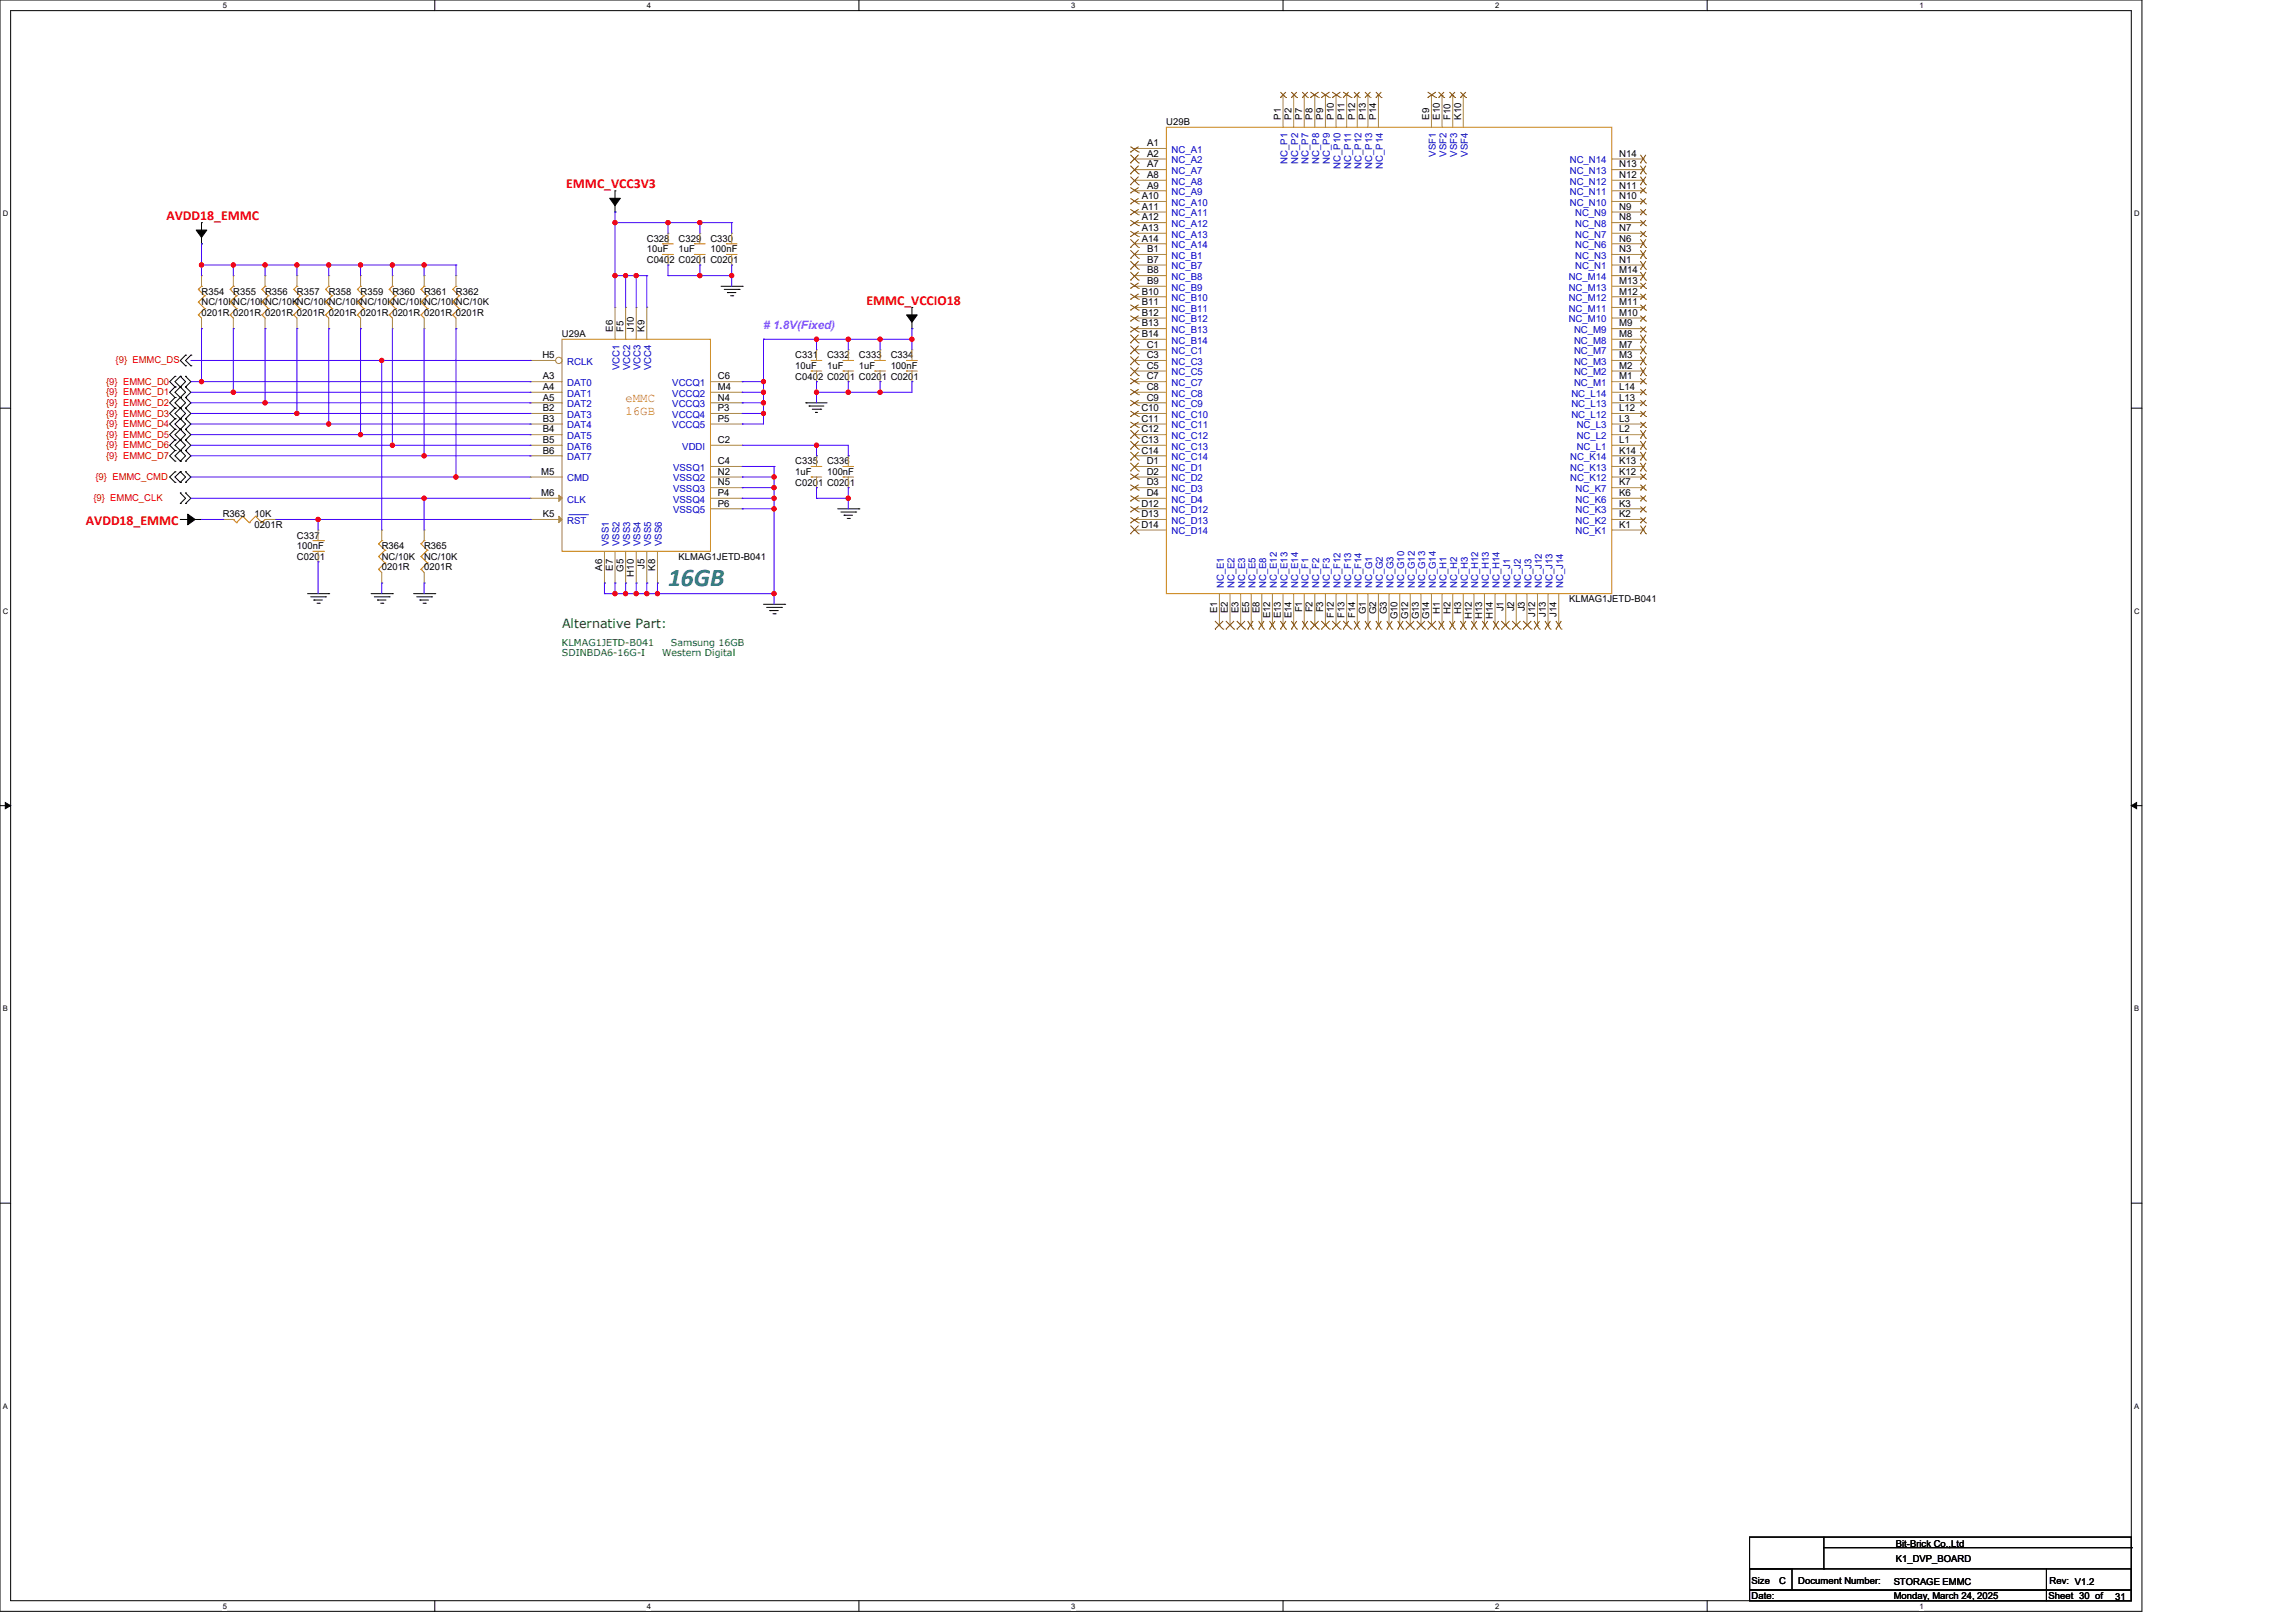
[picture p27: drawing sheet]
<svg xmlns="http://www.w3.org/2000/svg" width="297mm" height="210mm" viewBox="0 0 297 210" stroke-linecap="round" stroke-linejoin="round" font-family="sans-serif">
<defs><g id="words">
<text font-size="3.3" fill="#008080" x="86.4" y="75.8">16GB</text>
<g font-size="1.8" fill="#f00">
<text x="21.5" y="28.4">AVDD18_EMMC</text>
<text x="73.2" y="24.3">EMMC_VCC3V3</text>
<text x="112.1" y="39.4">EMMC_VCCIO18</text>
<text x="11.1" y="67.9">AVDD18_EMMC</text>
</g>
<g font-size="1.6" fill="#cc8006">
<text x="80.9" y="52.1">eMMC</text>
<text x="80.9" y="53.7">16GB</text>
</g>
<text font-size="1.6" fill="#008000" x="72.7" y="81.2">Alternative Part:</text>
<text font-size="1.5" fill="#f0f" x="98.8" y="42.5"># 1.8V(Fixed)</text>
<g font-size="1.2">
<text x="150.9" y="16.2">U29B</text>
<text x="165.7" y="15.5" transform="rotate(-90 165.7 15.5)">P1</text>
<text x="167.1" y="15.5" transform="rotate(-90 167.1 15.5)">P2</text>
<text x="168.4" y="15.5" transform="rotate(-90 168.4 15.5)">P7</text>
<text x="169.8" y="15.5" transform="rotate(-90 169.8 15.5)">P8</text>
<text x="171.2" y="15.5" transform="rotate(-90 171.2 15.5)">P9</text>
<text x="172.5" y="15.5" transform="rotate(-90 172.5 15.5)">P10</text>
<text x="173.9" y="15.5" transform="rotate(-90 173.9 15.5)">P11</text>
<text x="175.3" y="15.5" transform="rotate(-90 175.3 15.5)">P12</text>
<text x="176.7" y="15.5" transform="rotate(-90 176.7 15.5)">P13</text>
<text x="178" y="15.5" transform="rotate(-90 178 15.5)">P14</text>
<text x="184.9" y="15.5" transform="rotate(-90 184.9 15.5)">E9</text>
<text x="186.3" y="15.5" transform="rotate(-90 186.3 15.5)">E10</text>
<text x="187.6" y="15.5" transform="rotate(-90 187.6 15.5)">F10</text>
<text x="189" y="15.5" transform="rotate(-90 189 15.5)">K10</text>
<text x="148.4" y="18.9">A1</text>
<text x="148.4" y="20.3">A2</text>
<text x="148.4" y="23">A8</text>
<text x="148.4" y="21.7">A7</text>
<text x="209.4" y="20.3">N14</text>
<text x="209.4" y="21.7">N13</text>
<text x="209.4" y="23">N12</text>
<text x="147.7" y="25.8">A10</text>
<text x="147.7" y="27.1">A11</text>
<text x="147.7" y="28.5">A12</text>
<text x="147.7" y="29.9">A13</text>
<text x="148.4" y="24.4">A9</text>
<text x="209.4" y="24.4">N11</text>
<text x="209.4" y="25.8">N10</text>
<text x="209.4" y="27.1">N9</text>
<text x="209.4" y="28.5">N8</text>
<text x="209.4" y="29.9">N7</text>
<text x="83.7" y="31.3">C328</text>
<text x="83.7" y="32.7">10uF</text>
<text x="83.7" y="34">C0402 C0201 C0201</text>
<text x="87.8" y="31.3">C329</text>
<text x="87.8" y="32.7">1uF</text>
<text x="91.9" y="31.3">C330</text>
<text x="91.9" y="32.7">100nF</text>
<text x="147.7" y="31.3">A14</text>
<text x="148.4" y="32.6">B1</text>
<text x="148.4" y="34">B7</text>
<text x="148.4" y="35.4">B8</text>
<text x="209.4" y="31.3">N6</text>
<text x="209.4" y="32.6">N3</text>
<text x="209.4" y="34">N1</text>
<text x="209.4" y="35.4">M14</text>
<text x="26.1" y="38.1">R354</text>
<text x="26.1" y="39.5">NC/10KNC/10KNC/10KNC/10KNC/10KNC/10KNC/10KNC/10KNC/10K</text>
<text x="26.1" y="40.9">0201R 0201R 0201R 0201R 0201R 0201R 0201R 0201R 0201R</text>
<text x="30.2" y="38.1">R355</text>
<text x="34.3" y="38.1">R356</text>
<text x="38.4" y="38.1">R357</text>
<text x="42.5" y="38.1">R358</text>
<text x="46.6" y="38.1">R359</text>
<text x="50.8" y="38.1">R360</text>
<text x="54.9" y="38.1">R361</text>
<text x="59" y="38.1">R362</text>
<text x="147.7" y="38.1">B10</text>
<text x="147.7" y="39.5">B11</text>
<text x="147.7" y="40.9">B12</text>
<text x="148.4" y="36.8">B9</text>
<text x="209.4" y="36.8">M13</text>
<text x="209.4" y="38.1">M12</text>
<text x="209.4" y="39.5">M11</text>
<text x="209.4" y="40.9">M10</text>
<text x="70.2" y="46.4">H5</text>
<text x="72.7" y="43.6">U29A</text>
<text x="79.3" y="42.9" transform="rotate(-90 79.3 42.9)">E6</text>
<text x="80.6" y="42.9" transform="rotate(-90 80.6 42.9)">F5</text>
<text x="82" y="42.9" transform="rotate(-90 82 42.9)">J10</text>
<text x="83.4" y="42.9" transform="rotate(-90 83.4 42.9)">K9</text>
<text x="102.9" y="46.4">C331</text>
<text x="102.9" y="47.7">10uF</text>
<text x="107" y="46.4">C332</text>
<text x="107" y="47.7">1uF</text>
<text x="111.1" y="46.4">C333</text>
<text x="111.1" y="47.7">1uF</text>
<text x="115.2" y="46.4">C334</text>
<text x="115.2" y="47.7">100nF</text>
<text x="147.7" y="42.2">B13</text>
<text x="147.7" y="43.6">B14</text>
<text x="148.3" y="45">C1</text>
<text x="148.3" y="46.4">C3</text>
<text x="148.3" y="47.7">C5</text>
<text x="209.4" y="47.7">M2</text>
<text x="209.4" y="42.2">M9</text>
<text x="209.4" y="43.6">M8</text>
<text x="209.4" y="45">M7</text>
<text x="209.4" y="46.4">M3</text>
<text x="70.2" y="53.2">B2</text>
<text x="70.2" y="51.8">A5</text>
<text x="70.2" y="50.5">A4</text>
<text x="70.2" y="49.1">A3</text>
<text x="92.9" y="49.1">C6</text>
<text x="92.9" y="50.5">M4</text>
<text x="92.9" y="53.2">P3</text>
<text x="92.9" y="51.8">N4</text>
<text x="102.9" y="49.1">C0402 C0201 C0201 C0201</text>
<text x="147.6" y="53.2">C10</text>
<text x="148.3" y="49.1">C7</text>
<text x="148.3" y="50.5">C8</text>
<text x="148.3" y="51.8">C9</text>
<text x="209.4" y="53.2">L12</text>
<text x="209.4" y="51.8">L13</text>
<text x="209.4" y="50.5">L14</text>
<text x="209.4" y="49.1">M1</text>
<text x="70.2" y="58.7">B6</text>
<text x="70.2" y="57.3">B5</text>
<text x="70.2" y="56">B4</text>
<text x="70.2" y="54.6">B3</text>
<text x="92.9" y="57.3">C2</text>
<text x="92.9" y="54.6">P5</text>
<text x="147.6" y="54.6">C11</text>
<text x="147.6" y="56">C12</text>
<text x="147.6" y="57.3">C13</text>
<text x="147.6" y="58.7">C14</text>
<text x="209.4" y="58.7">K14</text>
<text x="209.4" y="57.3">L1</text>
<text x="209.4" y="56">L2</text>
<text x="209.4" y="54.6">L3</text>
<text x="70" y="64.2">M6</text>
<text x="70" y="61.4">M5</text>
<text x="92.9" y="61.4">N2</text>
<text x="92.9" y="62.8">N5</text>
<text x="92.9" y="64.2">P4</text>
<text x="92.9" y="65.6">P6</text>
<text x="92.9" y="60.1">C4</text>
<text x="102.9" y="60.1">C335</text>
<text x="102.9" y="61.5">1uF</text>
<text x="102.9" y="62.8">C0201 C0201</text>
<text x="107" y="60.1">C336</text>
<text x="107" y="61.5">100nF</text>
<text x="147.6" y="65.6">D12</text>
<text x="148.3" y="60.1">D1</text>
<text x="148.3" y="61.4">D2</text>
<text x="148.3" y="62.8">D3</text>
<text x="148.3" y="64.2">D4</text>
<text x="209.4" y="65.6">K3</text>
<text x="209.4" y="61.4">K12</text>
<text x="209.4" y="60.1">K13</text>
<text x="209.4" y="64.2">K6</text>
<text x="209.4" y="62.8">K7</text>
<text x="28.8" y="66.9">R363</text>
<text x="32.9" y="66.9">10K</text>
<text x="32.9" y="68.3">0201R</text>
<text x="38.4" y="69.7">C337</text>
<text x="38.4" y="71.1">100nF</text>
<text x="49.4" y="71.1">R364</text>
<text x="54.9" y="71.1">R365</text>
<text x="70.2" y="66.9">K5</text>
<text x="147.6" y="66.9">D13</text>
<text x="147.6" y="68.3">D14</text>
<text x="209.4" y="68.3">K1</text>
<text x="209.4" y="66.9">K2</text>
<text x="38.4" y="72.4">C0201</text>
<text x="49.4" y="72.4">NC/10K</text>
<text x="49.4" y="73.8">0201R</text>
<text x="54.9" y="72.4">NC/10K</text>
<text x="54.9" y="73.8">0201R</text>
<text x="77.9" y="73.8" transform="rotate(-90 77.9 73.8)">A6</text>
<text x="79.3" y="73.8" transform="rotate(-90 79.3 73.8)">E7</text>
<text x="80.6" y="74" transform="rotate(-90 80.6 74)">G5</text>
<text x="82" y="74.6" transform="rotate(-90 82 74.6)">H10</text>
<text x="83.4" y="73.6" transform="rotate(-90 83.4 73.6)">J5</text>
<text x="84.8" y="73.8" transform="rotate(-90 84.8 73.8)">K8</text>
<text x="87.8" y="72.4">KLMAG1JETD-B041</text>
<text x="203" y="77.9">KLMAG1JETD-B041</text>
<text x="157.4" y="79.3" transform="rotate(-90 157.4 79.3)">E1</text>
<text x="158.8" y="79.3" transform="rotate(-90 158.8 79.3)">E2</text>
<text x="160.2" y="79.3" transform="rotate(-90 160.2 79.3)">E3</text>
<text x="161.6" y="79.3" transform="rotate(-90 161.6 79.3)">E5</text>
<text x="162.9" y="79.3" transform="rotate(-90 162.9 79.3)">E8</text>
<text x="164.3" y="80" transform="rotate(-90 164.3 80)">E12</text>
<text x="165.7" y="80" transform="rotate(-90 165.7 80)">E13</text>
<text x="167.1" y="80" transform="rotate(-90 167.1 80)">E14</text>
<text x="168.4" y="79.2" transform="rotate(-90 168.4 79.2)">F1</text>
<text x="169.8" y="79.2" transform="rotate(-90 169.8 79.2)">F2</text>
<text x="171.2" y="79.2" transform="rotate(-90 171.2 79.2)">F3</text>
<text x="172.5" y="79.9" transform="rotate(-90 172.5 79.9)">F12</text>
<text x="173.9" y="79.9" transform="rotate(-90 173.9 79.9)">F13</text>
<text x="175.3" y="79.9" transform="rotate(-90 175.3 79.9)">F14</text>
<text x="176.7" y="79.5" transform="rotate(-90 176.7 79.5)">G1</text>
<text x="178" y="79.5" transform="rotate(-90 178 79.5)">G2</text>
<text x="179.4" y="79.5" transform="rotate(-90 179.4 79.5)">G3</text>
<text x="180.8" y="80.2" transform="rotate(-90 180.8 80.2)">G10</text>
<text x="182.1" y="80.2" transform="rotate(-90 182.1 80.2)">G12</text>
<text x="183.5" y="80.2" transform="rotate(-90 183.5 80.2)">G13</text>
<text x="184.9" y="80.2" transform="rotate(-90 184.9 80.2)">G14</text>
<text x="186.3" y="79.4" transform="rotate(-90 186.3 79.4)">H1</text>
<text x="187.6" y="79.4" transform="rotate(-90 187.6 79.4)">H2</text>
<text x="189" y="79.4" transform="rotate(-90 189 79.4)">H3</text>
<text x="190.4" y="80.1" transform="rotate(-90 190.4 80.1)">H12</text>
<text x="191.7" y="80.1" transform="rotate(-90 191.7 80.1)">H13</text>
<text x="193.1" y="80.1" transform="rotate(-90 193.1 80.1)">H14</text>
<text x="194.5" y="79.1" transform="rotate(-90 194.5 79.1)">J1</text>
<text x="195.9" y="79.1" transform="rotate(-90 195.9 79.1)">J2</text>
<text x="197.2" y="79.1" transform="rotate(-90 197.2 79.1)">J3</text>
<text x="198.6" y="79.8" transform="rotate(-90 198.6 79.8)">J12</text>
<text x="200" y="79.8" transform="rotate(-90 200 79.8)">J13</text>
<text x="201.3" y="79.8" transform="rotate(-90 201.3 79.8)">J14</text>
<text x="245.2" y="200.1">Bit-Brick Co.,Ltd</text>
<text x="245.2" y="202">K1_DVP_BOARD</text>
<text x="226.6" y="204.9">Size</text>
<text x="226.6" y="206.8">Date:</text>
<text x="230.1" y="204.9">C</text>
<text x="232.6" y="204.9">Document Number:</text>
<text x="245" y="206.8">Monday, March 24, 2025</text>
<text x="245" y="205.1">STORAGE EMMC</text>
<text x="265" y="206.8">Sheet 30 of</text>
<text x="265.1" y="204.9">Rev: V1.2</text>
<text x="273.6" y="207">31</text>
</g>
<g font-size="1.2" fill="#00c">
<text x="151.6" y="19.8">NC_A1</text>
<text x="151.6" y="21.1">NC_A2</text>
<text x="151.6" y="23.9">NC_A8</text>
<text x="151.6" y="22.5">NC_A7</text>
<text x="166.5" y="21.2" transform="rotate(-90 166.5 21.2)">NC_P1</text>
<text x="167.9" y="21.2" transform="rotate(-90 167.9 21.2)">NC_P2</text>
<text x="169.3" y="21.2" transform="rotate(-90 169.3 21.2)">NC_P7</text>
<text x="170.7" y="21.2" transform="rotate(-90 170.7 21.2)">NC_P8</text>
<text x="172" y="21.2" transform="rotate(-90 172 21.2)">NC_P9</text>
<text x="173.4" y="21.9" transform="rotate(-90 173.4 21.9)">NC_P10</text>
<text x="174.8" y="21.9" transform="rotate(-90 174.8 21.9)">NC_P11</text>
<text x="176.1" y="21.9" transform="rotate(-90 176.1 21.9)">NC_P12</text>
<text x="177.5" y="21.9" transform="rotate(-90 177.5 21.9)">NC_P13</text>
<text x="178.9" y="21.9" transform="rotate(-90 178.9 21.9)">NC_P14</text>
<text x="185.7" y="20.3" transform="rotate(-90 185.7 20.3)">VSF1</text>
<text x="187.1" y="20.3" transform="rotate(-90 187.1 20.3)">VSF2</text>
<text x="188.5" y="20.3" transform="rotate(-90 188.5 20.3)">VSF3</text>
<text x="189.9" y="20.3" transform="rotate(-90 189.9 20.3)">VSF4</text>
<text x="203.1" y="21.1">NC_N14</text>
<text x="203.1" y="22.5">NC_N13</text>
<text x="203.1" y="23.9">NC_N12</text>
<text x="151.6" y="25.3">NC_A9</text>
<text x="151.6" y="26.6">NC_A10</text>
<text x="151.6" y="28">NC_A11</text>
<text x="151.6" y="29.4">NC_A12</text>
<text x="203.1" y="25.3">NC_N11</text>
<text x="203.1" y="26.6">NC_N10</text>
<text x="203.8" y="28">NC_N9</text>
<text x="203.8" y="29.4">NC_N8</text>
<text x="151.6" y="30.7">NC_A13</text>
<text x="151.6" y="32.1">NC_A14</text>
<text x="151.6" y="33.5">NC_B1</text>
<text x="151.6" y="34.9">NC_B7</text>
<text x="203.8" y="30.7">NC_N7</text>
<text x="203.8" y="32.1">NC_N6</text>
<text x="203.8" y="33.5">NC_N3</text>
<text x="203.8" y="34.9">NC_N1</text>
<text x="151.6" y="36.2">NC_B8</text>
<text x="151.6" y="37.6">NC_B9</text>
<text x="151.6" y="39">NC_B10</text>
<text x="151.6" y="40.3">NC_B11</text>
<text x="151.6" y="41.7">NC_B12</text>
<text x="202.9" y="36.2">NC_M14</text>
<text x="202.9" y="37.6">NC_M13</text>
<text x="202.9" y="39">NC_M12</text>
<text x="202.9" y="40.3">NC_M11</text>
<text x="202.9" y="41.7">NC_M10</text>
<text x="73.4" y="47.2">RCLK</text>
<text x="80.1" y="47.9" transform="rotate(-90 80.1 47.9)">VCC1</text>
<text x="81.5" y="47.9" transform="rotate(-90 81.5 47.9)">VCC2</text>
<text x="82.9" y="47.9" transform="rotate(-90 82.9 47.9)">VCC3</text>
<text x="84.2" y="47.9" transform="rotate(-90 84.2 47.9)">VCC4</text>
<text x="151.6" y="43.1">NC_B13</text>
<text x="151.6" y="44.5">NC_B14</text>
<text x="151.6" y="45.8">NC_C1</text>
<text x="151.6" y="47.2">NC_C3</text>
<text x="203.6" y="43.1">NC_M9</text>
<text x="203.6" y="44.5">NC_M8</text>
<text x="203.6" y="45.8">NC_M7</text>
<text x="203.6" y="47.2">NC_M3</text>
<text x="73.4" y="52.7">DAT2</text>
<text x="73.4" y="51.3">DAT1</text>
<text x="73.4" y="49.9">DAT0</text>
<text x="87" y="49.9">VCCQ1</text>
<text x="87" y="51.3">VCCQ2</text>
<text x="87" y="52.7">VCCQ3</text>
<text x="151.6" y="49.9">NC_C7</text>
<text x="151.6" y="51.3">NC_C8</text>
<text x="151.6" y="52.7">NC_C9</text>
<text x="151.6" y="48.6">NC_C5</text>
<text x="203.3" y="52.7">NC_L13</text>
<text x="203.3" y="51.3">NC_L14</text>
<text x="203.6" y="49.9">NC_M1</text>
<text x="203.6" y="48.6">NC_M2</text>
<text x="73.4" y="59.5">DAT7</text>
<text x="73.4" y="58.2">DAT6</text>
<text x="73.4" y="56.8">DAT5</text>
<text x="73.4" y="55.4">DAT4</text>
<text x="73.4" y="54.1">DAT3</text>
<text x="87" y="55.4">VCCQ5</text>
<text x="87" y="54.1">VCCQ4</text>
<text x="88.3" y="58.2">VDDI</text>
<text x="151.6" y="54.1">NC_C10</text>
<text x="151.6" y="55.4">NC_C11</text>
<text x="151.6" y="56.8">NC_C12</text>
<text x="151.6" y="58.2">NC_C13</text>
<text x="151.6" y="59.5">NC_C14</text>
<text x="203.1" y="59.5">NC_K14</text>
<text x="203.3" y="54.1">NC_L12</text>
<text x="204" y="58.2">NC_L1</text>
<text x="204" y="56.8">NC_L2</text>
<text x="204" y="55.4">NC_L3</text>
<text x="73.4" y="65">CLK</text>
<text x="73.4" y="62.3">CMD</text>
<text x="87.1" y="62.3">VSSQ2</text>
<text x="87.1" y="63.7">VSSQ3</text>
<text x="87.1" y="65">VSSQ4</text>
<text x="87.1" y="60.9">VSSQ1</text>
<text x="151.6" y="60.9">NC_D1</text>
<text x="151.6" y="62.3">NC_D2</text>
<text x="151.6" y="63.7">NC_D3</text>
<text x="151.6" y="65">NC_D4</text>
<text x="203.1" y="62.3">NC_K12</text>
<text x="203.1" y="60.9">NC_K13</text>
<text x="203.8" y="65">NC_K6</text>
<text x="203.8" y="63.7">NC_K7</text>
<text x="73.4" y="67.8">RST</text>
<text x="78.8" y="70.6" transform="rotate(-90 78.8 70.6)">VSS1</text>
<text x="80.1" y="70.6" transform="rotate(-90 80.1 70.6)">VSS2</text>
<text x="81.5" y="70.6" transform="rotate(-90 81.5 70.6)">VSS3</text>
<text x="82.9" y="70.6" transform="rotate(-90 82.9 70.6)">VSS4</text>
<text x="84.2" y="70.6" transform="rotate(-90 84.2 70.6)">VSS5</text>
<text x="85.6" y="70.6" transform="rotate(-90 85.6 70.6)">VSS6</text>
<text x="87.1" y="66.4">VSSQ5</text>
<text x="151.6" y="66.4">NC_D12</text>
<text x="151.6" y="67.8">NC_D13</text>
<text x="151.6" y="69.1">NC_D14</text>
<text x="203.8" y="69.1">NC_K1</text>
<text x="203.8" y="67.8">NC_K2</text>
<text x="203.8" y="66.4">NC_K3</text>
<text x="158.3" y="76.1" transform="rotate(-90 158.3 76.1)">NC_E1</text>
<text x="159.7" y="76.1" transform="rotate(-90 159.7 76.1)">NC_E2</text>
<text x="161.1" y="76.1" transform="rotate(-90 161.1 76.1)">NC_E3</text>
<text x="162.4" y="76.1" transform="rotate(-90 162.4 76.1)">NC_E5</text>
<text x="163.8" y="76.1" transform="rotate(-90 163.8 76.1)">NC_E8</text>
<text x="165.2" y="76.1" transform="rotate(-90 165.2 76.1)">NC_E12</text>
<text x="166.5" y="76.1" transform="rotate(-90 166.5 76.1)">NC_E13</text>
<text x="167.9" y="76.1" transform="rotate(-90 167.9 76.1)">NC_E14</text>
<text x="169.3" y="76.1" transform="rotate(-90 169.3 76.1)">NC_F1</text>
<text x="170.7" y="76.1" transform="rotate(-90 170.7 76.1)">NC_F2</text>
<text x="172" y="76.1" transform="rotate(-90 172 76.1)">NC_F3</text>
<text x="173.4" y="76.1" transform="rotate(-90 173.4 76.1)">NC_F12</text>
<text x="174.8" y="76.1" transform="rotate(-90 174.8 76.1)">NC_F13</text>
<text x="176.1" y="76.1" transform="rotate(-90 176.1 76.1)">NC_F14</text>
<text x="177.5" y="76.1" transform="rotate(-90 177.5 76.1)">NC_G1</text>
<text x="178.9" y="76.1" transform="rotate(-90 178.9 76.1)">NC_G2</text>
<text x="180.3" y="76.1" transform="rotate(-90 180.3 76.1)">NC_G3</text>
<text x="181.6" y="76.1" transform="rotate(-90 181.6 76.1)">NC_G10</text>
<text x="183" y="76.1" transform="rotate(-90 183 76.1)">NC_G12</text>
<text x="184.4" y="76.1" transform="rotate(-90 184.4 76.1)">NC_G13</text>
<text x="185.7" y="76.1" transform="rotate(-90 185.7 76.1)">NC_G14</text>
<text x="187.1" y="76.1" transform="rotate(-90 187.1 76.1)">NC_H1</text>
<text x="188.5" y="76.1" transform="rotate(-90 188.5 76.1)">NC_H2</text>
<text x="189.9" y="76.1" transform="rotate(-90 189.9 76.1)">NC_H3</text>
<text x="191.2" y="76.1" transform="rotate(-90 191.2 76.1)">NC_H12</text>
<text x="192.6" y="76.1" transform="rotate(-90 192.6 76.1)">NC_H13</text>
<text x="194" y="76.1" transform="rotate(-90 194 76.1)">NC_H14</text>
<text x="195.3" y="76.1" transform="rotate(-90 195.3 76.1)">NC_J1</text>
<text x="196.7" y="76.1" transform="rotate(-90 196.7 76.1)">NC_J2</text>
<text x="198.1" y="76.1" transform="rotate(-90 198.1 76.1)">NC_J3</text>
<text x="199.5" y="76.1" transform="rotate(-90 199.5 76.1)">NC_J12</text>
<text x="200.8" y="76.1" transform="rotate(-90 200.8 76.1)">NC_J13</text>
<text x="202.2" y="76.1" transform="rotate(-90 202.2 76.1)">NC_J14</text>
</g>
<g font-size="1.2" fill="#f00">
<text x="15" y="46.9">{9} EMMC_DS</text>
<text x="13.7" y="49.8">{9} EMMC_D0</text>
<text x="13.7" y="51.2">{9} EMMC_D1</text>
<text x="13.7" y="52.5">{9} EMMC_D2</text>
<text x="13.7" y="53.9">{9} EMMC_D3</text>
<text x="13.7" y="55.3">{9} EMMC_D4</text>
<text x="13.7" y="56.7">{9} EMMC_D5</text>
<text x="13.7" y="58">{9} EMMC_D6</text>
<text x="13.7" y="59.4">{9} EMMC_D7</text>
<text x="12.1" y="64.9">{9} EMMC_CLK</text>
<text x="12.3" y="62.1">{9} EMMC_CMD</text>
</g>
<g font-size="1.2" fill="#008000">
<text x="72.7" y="83.5">KLMAG1JETD-B041</text>
<text x="86.8" y="83.5">Samsung 16GB</text>
<text x="72.7" y="84.9">SDINBDA6-16G-I</text>
<text x="85.6" y="84.9">Western Digital</text>
</g>
<g font-size="1">
<text x="28.8" y="1">5</text>
<text x="83.7" y="1">4</text>
<text x="138.6" y="1">3</text>
<text x="193.4" y="1">2</text>
<text x="248.3" y="1">1</text>
<text x=".3" y="28">D</text>
<text x="276.1" y="28">D</text>
<text x=".3" y="79.4">C</text>
<text x="276.1" y="79.4">C</text>
<text x=".3" y="130.8">B</text>
<text x="276.1" y="130.8">B</text>
<text x=".3" y="182.3">A</text>
<text x="276.1" y="182.3">A</text>
<text x="28.8" y="208.1">5</text>
<text x="83.7" y="208.1">4</text>
<text x="138.6" y="208.1">3</text>
<text x="193.4" y="208.1">2</text>
<text x="248.3" y="208.1">1</text>
</g>
</g></defs>
<path d="M0 0h277.1v208.5h-277.1zM1.4 1.4h274.3v205.7h-274.3z" fill="none" stroke="#000" stroke-width=".13"/>
<g fill="#fff">
<path d="M28.8 .1h.6v1.1h-.6z"/>
<path d="M28.8 207.3h.6v1.1h-.6z"/>
</g>
<path d="M56.2 0v1.4M56.2 207.1v1.4" fill="none" stroke="#000" stroke-width=".13"/>
<g fill="#fff">
<path d="M83.7 .1h.5v1.1h-.5z"/>
<path d="M83.7 207.3h.5v1.1h-.5z"/>
</g>
<path d="M111.1 0v1.4M111.1 207.1v1.4" fill="none" stroke="#000" stroke-width=".13"/>
<g fill="#fff">
<path d="M138.5 .1h.6v1.1h-.6z"/>
<path d="M138.5 207.3h.6v1.1h-.6z"/>
</g>
<path d="M166 0v1.4M166 207.1v1.4" fill="none" stroke="#000" stroke-width=".13"/>
<g fill="#fff">
<path d="M193.4 .1h.6v1.1h-.6z"/>
<path d="M193.4 207.3h.6v1.1h-.6z"/>
</g>
<path d="M220.8 0v1.4M220.8 207.1v1.4" fill="none" stroke="#000" stroke-width=".13"/>
<g fill="#fff">
<path d="M248.3 .1h.5v1.1h-.5z"/>
<path d="M248.3 207.3h.5v1.1h-.5z"/>
<path d="M.3 27.1h.8v1.1h-.8z"/>
<path d="M276 27.1h.8v1.1h-.8z"/>
<path d="M.3 78.5h.8v1.1h-.8z"/>
<path d="M276 78.5h.8v1.1h-.8z"/>
</g>
<path d="M0 52.8h1.4M275.7 52.8h1.4" fill="none" stroke="#000" stroke-width=".13"/>
<g fill="#fff">
<path d="M.3 130h.7v1.1h-.7z"/>
<path d="M276 130h.7v1.1h-.7z"/>
</g>
<path d="M0 104.2h1.4M275.7 104.2h1.4" fill="none" stroke="#000" stroke-width=".13"/>
<path d="M.7 103.8l.7 .4-.7 .4zM275.7 104.2l.7-.4v.8z" fill="#000" stroke="#000" stroke-width=".13"/>
<g fill="#fff">
<path d="M.3 181.4h.7v1.1h-.7z"/>
<path d="M276 181.4h.7v1.1h-.7z"/>
</g>
<g fill="none" stroke="#000" stroke-width=".13">
<path d="M26.1 31.5h.1M26.1 28.8h.1M26.1 28.8v1.5M26.1 30.6v.9M79.6 27.4h.1M79.6 24.7h.1M79.6 24.7v1.5M79.6 26.5v.9M93.3 37h2.7M93.7 37.4h1.9M94.1 37.9h.1M94.1 37.9h1.1"/>
<path d="M94.5 38.3h.3M94.8 38.3h.1M95.6 37.4h.1M96 37h.1M118 39.8h.1M118 39.8v1.5M22.6 48.7h.1M22.6 50.1h.1M22.6 51.4h.1M22.6 52.8h.1M22.6 54.2h.1M22.6 55.6h.1"/>
<path d="M22.6 56.9h.1M22.6 58.3h.1M22.6 59.7h.1M22.6 48.7l-.7 .7 .7 .7M22.6 51.4l-.7 .7 .7 .7M22.6 50.1l-.7 .7 .7 .6M22.6 52.8l-.7 .7 .7 .7M22.6 55.6l-.7 .6 .7 .7M22.6 54.2l-.7 .7 .7 .7M22.6 58.3l-.7 .7 .7 .7M22.6 56.9l-.7 .7 .7 .7M23.3 48.7h.1"/>
<path d="M23.3 50.1h.1M23.3 51.4h.1M23.3 52.8h.1M23.3 54.2h.1M23.3 55.6h.1M23.3 56.9h.1M23.3 58.3h.1M23.3 59.7h.1M23.3 48.7l-.7 .7 .7 .7M23.3 48.7l.7 .7-.7 .7M23.3 50.1l-.7 .7 .7 .6M23.3 50.1l.7 .7-1.4 1.3 .7 .7"/>
<path d="M23.3 51.4l.7 .7-.7 .7M23.3 52.8l-.7 .7 1.4 1.4-.7 .7M23.3 52.8l.7 .7-.7 .7M23.3 54.2l-.7 .7 .7 .7M23.3 55.6l-.7 .6 .7 .7M23.3 55.6l.7 .6-.7 .7M23.3 56.9l-.7 .7 .7 .7M23.3 56.9l.7 .7-1.4 1.4 .7 .7M23.3 58.3l.7 .7-.7 .7M24 46h.1M24 47.3h.1M24 48.7h.1"/>
<path d="M24 50.1h.1M24 51.4h.1M24 52.8h.1M24 54.2h.1M24 55.6h.1M24 56.9h.1M24 58.3h.1M24 59.7h.1M24 46l-.7 .6 .7 .7M24 51.4l.7 .7-.7 .7M24 48.7l.7 .7-.7 .7M24 50.1l.7 .7-.7 .6"/>
<path d="M24 55.6l.7 .6-.7 .7M24 52.8l.7 .7-.7 .7M24 56.9l.7 .7-.7 .7M24 54.2l.7 .7-.7 .7M24 58.3l.7 .7-.7 .7M24.7 46h.1M24.7 47.3h.1M24.7 46l-.7 .6 .7 .7M104.2 52.1h.1M104.2 52.1h2.8M104.7 52.5h.1M104.7 52.5h1.9"/>
<path d="M105.1 52.9h1.1M105.5 53.4h.1M105.5 53.4h.3M106.2 52.9h.1M118 42.5h.1M118 41.6v.9M22.6 61h.1M22.6 62.4h.1M22.6 61l-.7 .7 .7 .7M23.3 67.2h.1M23.3 61h.1M23.3 62.4h.1"/>
<path d="M23.3 65.2h.1M23.3 63.8h.1M23.3 67.2h1.5M23.3 61l-.7 .7 .7 .7M23.3 61l.7 .7-.7 .7M23.3 63.8l.7 .7-.7 .7M24 61h.1M24 62.4h.1M24 63.8h.1M24 65.2h.1M24 61l.7 .7-.7 .7M24 63.8l.7 .7-.7 .7"/>
<path d="M25.1 67.2h1M26.1 67.2h.1M39.8 76.8h2.7M40.2 77.2h1.9M40.6 77.6h.1M40.6 77.6h1.1M41 78.1h.3M41.3 78.1h.1M42.1 77.2h.1M42.5 76.8h.1M48 76.8h2.8M48.4 77.2h1.9"/>
<path d="M48.8 77.6h.1M48.8 77.6h1.1M49.2 78.1h.3M49.5 78.1h.1M50.3 77.2h.1M50.8 76.8h.1M53.5 76.8h2.7M53.9 77.2h1.9M54.3 77.6h.1M54.3 77.6h1.1M54.7 78.1h.3M55 78.1h.1"/>
<path d="M55.8 77.2h.1M56.2 76.8h.1M98.8 78.2h2.7M99.2 78.6h1.9M99.6 79h.1M99.6 79h1.1M100 79.4h.3M100.3 79.4h.1M101.1 78.6h.1M101.5 78.2h.1M108.4 65.8h2.7M108.8 66.3h1.9"/>
<path d="M109.2 66.7h.1M109.2 66.7h1.1M109.6 67.1h.3M109.9 67.1h.1M110.7 66.3h.1M111.1 65.8h.1M0 155.7h1.4M275.7 155.7h1.4M226.3 198.9h49.4v8.2h-49.4zM235.9 198.9v4.1M226.3 203h5.5v2.7h-5.5zM226.3 203h38.4v2.7h-38.4z"/>
<path d="M226.3 205.7h38.4v1.4h-38.4zM235.9 203h.1M235.9 200.3h39.8M264.7 203h11v2.7h-11zM264.7 205.7h11v1.4h-11zM275.7 200.3h.1"/>
</g>
<g fill="#000" stroke="#000" stroke-width=".13">
<path d="M25.4 29.8h1.4l-.7 .9z" fill-rule="evenodd"/>
<path d="M78.9 25.7h1.3l-.6 .9z" fill-rule="evenodd"/>
<path d="M117.3 40.7h1.3l-.6 1z" fill-rule="evenodd"/>
<path d="M24.3 66.5l.9 .7-.9 .7z" fill-rule="evenodd"/>
</g>
<g fill="none" stroke="#cc8006" stroke-width=".13">
<path d="M38 39.1h.1M38 37.4h.1M38 39.1l.8 .8M38 37.4l.8 .9M38.4 37h.1M38.4 37l-.4 .4M38.8 39.9h.1M38.8 38.3h.1M38.8 39.9l-.8 .8M38.8 38.3l-.8 .8M42.1 39.1h.1M42.1 37.4h.1"/>
<path d="M42.1 39.1l.8 .8M42.1 37.4l.8 .9M42.5 37h.1M42.5 37l-.4 .4M42.9 39.9h.1M42.9 38.3h.1M42.9 39.9l-.8 .8M42.9 38.3l-.8 .8M46.2 39.1h.1M46.2 37.4h.1M46.2 39.1l.9 .8M46.2 37.4l.9 .9"/>
<path d="M46.6 37h.1M46.6 37l-.4 .4M47.1 39.9h.1M47.1 38.3h.1M47.1 39.9l-.9 .8M47.1 38.3l-.9 .8M94 32.9h.1M94 31.5h.1M94 32.9h1.3M94 31.5h1.3M38 40.7h.1M38 40.7l.4 .4"/>
<path d="M42.1 40.7h.1M42.1 40.7l.4 .4M46.2 40.7h.1M46.2 40.7l.4 .4M72.7 43.9h19.2v27.4h-19.2zM30.2 67.2h.1M30.2 67.2l.4 .4M30.6 67.6h.1M31.4 66.8h.1M31.4 66.8l.8 .8M31.4 66.8l-.8 .8M32.2 67.6h.1"/>
<path d="M33.1 66.8h.1M33.1 66.8l.8 .8M33.1 66.8l-.9 .8M33.9 67.6h.1M34.3 67.2l-.4 .4M40.5 70h1.3M40.5 71.3h1.3M41.8 70h.1M41.8 71.3h.1"/>
</g>
<g fill="none" stroke="#a84" stroke-width=".13">
<path d="M38.4 35.7h.1M38.4 35.7v1.3M42.5 35.7h.1M42.5 35.7v1.3M46.6 35.7h.1M46.6 35.7v1.3M79.6 39.8h.1M79.6 39.8v4.1M80.9 39.8h.1M80.9 39.8v4.1M82.3 39.8h.1M82.3 39.8v4.1"/>
<path d="M83.7 39.8h.1M83.7 39.8v4.1M94.6 34.3h.1M94.6 30.2h.1M94.6 30.2v1.3M94.6 32.9v1.4M38.4 42.5h.1M38.4 41.1v1.4M42.5 42.5h.1M42.5 41.1v1.4M46.6 42.5h.1M46.6 41.1v1.4"/>
<path d="M68.6 59h.1M68.6 57.6h.1M68.6 56.2h.1M68.6 54.9h.1M68.6 53.5h.1M68.6 52.1h.1M68.6 50.8h.1M68.6 49.4h.1M68.6 57.6h4.1M68.6 49.4h4.1M68.6 54.9h4.1M68.6 50.8h4.1"/>
<path d="M68.6 53.5h4.1M68.6 52.1h4.1M68.6 59h4.1M68.6 56.2h4.1M91.9 57.6h4.1M91.9 49.4h4.1M91.9 54.9h4.1M91.9 50.8h4.1M91.9 53.5h4.1M91.9 52.1h4.1M96 57.6h.1M96 49.4h.1"/>
<path d="M96 54.9h.1M96 50.8h.1M96 53.5h.1M96 52.1h.1M28.8 67.2h.1M28.8 67.2h1.4M34.3 67.2h1.4M35.7 67.2h.1M41.1 68.6h.1M41.1 72.7h.1M41.1 68.6v1.4M41.1 71.3v1.4"/>
<path d="M68.6 64.5h.1M68.6 61.7h.1M68.6 67.2h.1M68.6 67.2h4.1M68.6 64.5h4.1M68.6 61.7h4.1M78.2 75.4h.1M78.2 71.3v4.1M79.6 75.4h.1M79.6 71.3v4.1M80.9 75.4h.1M80.9 71.3v4.1"/>
<path d="M82.3 75.4h.1M82.3 71.3v4.1M83.7 75.4h.1M83.7 71.3v4.1M85 75.4h.1M85 71.3v4.1M91.9 64.5h4.1M91.9 61.7h4.1M91.9 63.1h4.1M91.9 65.8h4.1M91.9 60.4h4.1M96 61.7h.1"/>
<path d="M96 63.1h.1M96 64.5h.1M96 65.8h.1M96 60.4h.1"/>
</g>
<g fill="#a84" stroke="#a84" stroke-width=".13">
<path d="M72.3 64.1l.4 .4-.4 .4z"/>
<path d="M72.3 66.8l.4 .4-.4 .4z"/>
</g>
<path d="M73.6 66.6h2.4M76 66.6h.1" fill="none" stroke="#00c" stroke-width=".13"/>
<circle cx="72.3" cy="46.6" r=".41" fill="#fff" stroke="#a84" stroke-width=".13"/>
<g fill="none" stroke="#a84" stroke-width=".13">
<path d="M146.8 19.2h.1M146.8 19.2h4.1M166 12.4h.1M166 12.4v4.1M167.3 12.4h.1M167.3 12.4v4.1M168.7 12.4h.1M168.7 12.4v4.1M170.1 12.4h.1M170.1 12.4v4.1M171.4 12.4h.1M171.4 12.4v4.1"/>
<path d="M172.8 12.4h.1M172.8 12.4v4.1M174.2 12.4h.1M174.2 12.4v4.1M175.6 12.4h.1M175.6 12.4v4.1M176.9 12.4h.1M176.9 12.4v4.1M178.3 12.4h.1M178.3 12.4v4.1M185.2 12.4h.1M185.2 12.4v4.1"/>
<path d="M186.5 12.4h.1M186.5 12.4v4.1M187.9 12.4h.1M187.9 12.4v4.1M189.3 12.4h.1M189.3 12.4v4.1M26.1 35.7h.1M26.1 35.7v1.3M30.2 35.7h.1M30.2 35.7v1.3M34.3 35.7h.1M34.3 35.7v1.3"/>
<path d="M50.8 35.7h.1M50.8 35.7v1.3M54.9 35.7h.1M54.9 35.7v1.3M59 35.7h.1M59 35.7v1.3M86.4 34.3h.1M86.4 30.2h.1M86.4 30.2v1.3M86.4 32.9v1.4M90.5 34.3h.1M90.5 30.2h.1"/>
<path d="M90.5 30.2v1.3M90.5 32.9v1.4M146.8 20.6h.1M146.8 23.3h.1M146.8 24.7h.1M146.8 26.1h.1M146.8 27.4h.1M146.8 28.8h.1M146.8 30.2h.1M146.8 31.5h.1M146.8 32.9h.1M146.8 34.3h.1"/>
<path d="M146.8 35.7h.1M146.8 37h.1M146.8 38.4h.1M146.8 39.8h.1M146.8 21.9h.1M146.8 20.6h4.1M146.8 23.3h4.1M146.8 24.7h4.1M146.8 26.1h4.1M146.8 27.4h4.1M146.8 28.8h4.1M146.8 30.2h4.1"/>
<path d="M146.8 31.5h4.1M146.8 32.9h4.1M146.8 34.3h4.1M146.8 35.7h4.1M146.8 37h4.1M146.8 38.4h4.1M146.8 39.8h4.1M146.8 21.9h4.1M208.5 20.6h4.1M208.5 23.3h4.1M208.5 24.7h4.1M208.5 26.1h4.1"/>
<path d="M208.5 27.4h4.1M208.5 28.8h4.1M208.5 30.2h4.1M208.5 31.5h4.1M208.5 32.9h4.1M208.5 34.3h4.1M208.5 35.7h4.1M208.5 37h4.1M208.5 38.4h4.1M208.5 39.8h4.1M208.5 21.9h4.1M212.6 20.6h.1"/>
<path d="M212.6 21.9h.1M212.6 23.3h.1M212.6 24.7h.1M212.6 26.1h.1M212.6 27.4h.1M212.6 28.8h.1M212.6 30.2h.1M212.6 31.5h.1M212.6 32.9h.1M212.6 34.3h.1M212.6 35.7h.1M212.6 37h.1"/>
<path d="M212.6 38.4h.1M212.6 39.8h.1M26.1 42.5h.1M26.1 41.1v1.4M30.2 42.5h.1M30.2 41.1v1.4M34.3 42.5h.1M34.3 41.1v1.4M50.8 42.5h.1M50.8 41.1v1.4M54.9 42.5h.1M54.9 41.1v1.4"/>
<path d="M59 42.5h.1M59 41.1v1.4M68.6 46.6h.1M68.6 46.6h3.3M105.6 59h.1M105.6 49.4h.1M105.6 45.3h.1M105.6 45.3v1.3M105.6 48v1.4M105.6 59v1.4M109.7 59h.1M109.7 49.4h.1"/>
<path d="M109.7 45.3h.1M109.7 45.3v1.3M109.7 48v1.4M109.7 59v1.4M113.8 49.4h.1M113.8 45.3h.1M113.8 45.3v1.3M113.8 48v1.4M118 49.4h.1M118 45.3h.1M118 45.3v1.3M118 48v1.4"/>
<path d="M146.8 41.1h.1M146.8 42.5h.1M146.8 43.9h.1M146.8 45.3h.1M146.8 46.6h.1M146.8 49.4h.1M146.8 50.8h.1M146.8 52.1h.1M146.8 53.5h.1M146.8 54.9h.1M146.8 56.2h.1M146.8 57.6h.1"/>
<path d="M146.8 59h.1M146.8 48h.1M146.8 46.6h4.1M146.8 41.1h4.1M146.8 42.5h4.1M146.8 43.9h4.1M146.8 45.3h4.1M146.8 49.4h4.1M146.8 50.8h4.1M146.8 52.1h4.1M146.8 53.5h4.1M146.8 54.9h4.1"/>
<path d="M146.8 56.2h4.1M146.8 57.6h4.1M146.8 59h4.1M146.8 48h4.1M208.5 46.6h4.1M208.5 41.1h4.1M208.5 42.5h4.1M208.5 43.9h4.1M208.5 45.3h4.1M208.5 49.4h4.1M208.5 50.8h4.1M208.5 52.1h4.1"/>
<path d="M208.5 53.5h4.1M208.5 54.9h4.1M208.5 56.2h4.1M208.5 57.6h4.1M208.5 59h4.1M208.5 48h4.1M212.6 59h.1M212.6 57.6h.1M212.6 56.2h.1M212.6 54.9h.1M212.6 53.5h.1M212.6 52.1h.1"/>
<path d="M212.6 50.8h.1M212.6 49.4h.1M212.6 48h.1M212.6 41.1h.1M212.6 42.5h.1M212.6 43.9h.1M212.6 45.3h.1M212.6 46.6h.1M49.4 75.4h.1M49.4 68.6h.1M49.4 68.6v1.4M49.4 74.1v1.3"/>
<path d="M54.9 75.4h.1M54.9 68.6h.1M54.9 68.6v1.4M54.9 74.1v1.3M105.6 63.1h.1M105.6 61.7v1.4M109.7 63.1h.1M109.7 61.7v1.4M146.8 60.4h.1M146.8 61.7h.1M146.8 63.1h.1M146.8 64.5h.1"/>
<path d="M146.8 65.8h.1M146.8 67.2h.1M146.8 68.6h.1M146.8 60.4h4.1M146.8 61.7h4.1M146.8 63.1h4.1M146.8 64.5h4.1M146.8 65.8h4.1M146.8 67.2h4.1M146.8 68.6h4.1M157.7 76.8v4.1M159.1 76.8v4.1"/>
<path d="M160.5 76.8v4.1M161.9 76.8v4.1M163.2 76.8v4.1M164.6 76.8v4.1M166 76.8v4.1M167.3 76.8v4.1M168.7 76.8v4.1M170.1 76.8v4.1M171.4 76.8v4.1M172.8 76.8v4.1M174.2 76.8v4.1M175.6 76.8v4.1"/>
<path d="M176.9 76.8v4.1M178.3 76.8v4.1M179.7 76.8v4.1M181.1 76.8v4.1M182.4 76.8v4.1M183.8 76.8v4.1M185.2 76.8v4.1M186.5 76.8v4.1M187.9 76.8v4.1M189.3 76.8v4.1M190.7 76.8v4.1M192 76.8v4.1"/>
<path d="M193.4 76.8v4.1M194.8 76.8v4.1M196.1 76.8v4.1M197.5 76.8v4.1M198.9 76.8v4.1M200.3 76.8v4.1M201.6 76.8v4.1M208.5 60.4h4.1M208.5 61.7h4.1M208.5 63.1h4.1M208.5 64.5h4.1M208.5 65.8h4.1"/>
<path d="M208.5 67.2h4.1M208.5 68.6h4.1M212.6 68.6h.1M212.6 67.2h.1M212.6 65.8h.1M212.6 61.7h.1M212.6 60.4h.1M212.6 64.5h.1M212.6 63.1h.1M157.7 80.9h.1M159.1 80.9h.1M160.5 80.9h.1"/>
<path d="M161.9 80.9h.1M163.2 80.9h.1M164.6 80.9h.1M166 80.9h.1M167.3 80.9h.1M168.7 80.9h.1M170.1 80.9h.1M171.4 80.9h.1M172.8 80.9h.1M174.2 80.9h.1M175.6 80.9h.1M176.9 80.9h.1"/>
<path d="M178.3 80.9h.1M179.7 80.9h.1M181.1 80.9h.1M182.4 80.9h.1M183.8 80.9h.1M185.2 80.9h.1M186.5 80.9h.1M187.9 80.9h.1M189.3 80.9h.1M190.7 80.9h.1M192 80.9h.1M193.4 80.9h.1"/>
<path d="M194.8 80.9h.1M196.1 80.9h.1M197.5 80.9h.1M198.9 80.9h.1M200.3 80.9h.1M201.6 80.9h.1"/>
</g>
<g fill="none" stroke="#cc8006" stroke-width=".13">
<path d="M150.9 16.5h57.6v60.3h-57.6zM25.7 39.1h.1M25.7 37.4h.1M25.7 39.1l.8 .8M25.7 37.4l.8 .9M26.1 37h.1M26.1 37l-.4 .4M26.5 39.9h.1M26.5 38.3h.1M26.5 39.9l-.8 .8M26.5 38.3l-.8 .8M29.8 39.1h.1"/>
<path d="M29.8 37.4h.1M29.8 39.1l.8 .8M29.8 37.4l.8 .9M30.2 37h.1M30.2 37l-.4 .4M30.6 39.9h.1M30.6 38.3h.1M30.6 39.9l-.8 .8M30.6 38.3l-.8 .8M33.9 39.1h.1M33.9 37.4h.1M33.9 39.1l.8 .8"/>
<path d="M33.9 37.4l.8 .9M34.3 37h.1M34.3 37l-.4 .4M34.7 39.9h.1M34.7 38.3h.1M34.7 39.9l-.8 .8M34.7 38.3l-.8 .8M50.3 39.1h.1M50.3 37.4h.1M50.3 39.1l.9 .8M50.3 37.4l.9 .9M50.8 37h.1"/>
<path d="M50.8 37l-.5 .4M51.2 39.9h.1M51.2 38.3h.1M51.2 39.9l-.9 .8M51.2 38.3l-.9 .8M54.5 39.1h.1M54.5 37.4h.1M54.5 39.1l.8 .8M54.5 37.4l.8 .9M54.9 37h.1M54.9 37l-.4 .4M55.3 39.9h.1"/>
<path d="M55.3 38.3h.1M55.3 39.9l-.8 .8M55.3 38.3l-.8 .8M58.6 39.1h.1M58.6 37.4h.1M58.6 39.1l.8 .8M58.6 37.4l.8 .9M59 37h.1M59 37l-.4 .4M59.4 39.9h.1M59.4 38.3h.1M59.4 39.9l-.8 .8"/>
<path d="M59.4 38.3l-.8 .8M85.7 32.9h.1M85.7 31.5h.1M85.7 32.9h1.4M85.7 31.5h1.4M89.8 32.9h.1M89.8 31.5h.1M89.8 32.9h1.4M89.8 31.5h1.4M25.7 40.7h.1M25.7 40.7l.4 .4M29.8 40.7h.1"/>
<path d="M29.8 40.7l.4 .4M33.9 40.7h.1M33.9 40.7l.4 .4M50.3 40.7h.1M50.3 40.7l.5 .4M54.5 40.7h.1M54.5 40.7l.4 .4M58.6 40.7h.1M58.6 40.7l.4 .4M104.9 48h.1M104.9 46.6h.1M104.9 48h1.4"/>
<path d="M104.9 46.6h1.4M109.1 48h.1M109.1 46.6h.1M109.1 48h1.3M109.1 46.6h1.3M113.2 48h.1M113.2 46.6h.1M113.2 48h1.3M113.2 46.6h1.3M117.3 48h.1M117.3 46.6h.1M117.3 48h1.3"/>
<path d="M117.3 46.6h1.3M49 73.7h.1M49 72h.1M49 70.4h.1M49 73.7l.4 .4M49 72l.8 .8M49 70.4l.8 .8M49.4 70h.1M49.4 70l-.4 .4M49.8 72.8h.1M49.8 71.2h.1M49.8 72.8l-.8 .9"/>
<path d="M49.8 71.2l-.8 .8M54.5 73.7h.1M54.5 72h.1M54.5 70.4h.1M54.5 73.7l.4 .4M54.5 72l.8 .8M54.5 70.4l.8 .8M54.9 70h.1M54.9 70l-.4 .4M55.3 72.8h.1M55.3 71.2h.1M55.3 72.8l-.8 .9"/>
<path d="M55.3 71.2l-.8 .8M104.9 61.7h.1M104.9 60.4h.1M104.9 61.7h1.4M104.9 60.4h1.4M109.1 61.7h.1M109.1 60.4h.1M109.1 61.7h1.3M109.1 60.4h1.3"/>
</g>
<g fill="none" stroke="#804000" stroke-width=".13">
<path d="M146.2 19.7h.1M146.2 19l1.1 .7M147.3 19.7h.1M147.3 19l-1.1 .7M165.6 12.6h.1M165.6 11.9l.7 .7M166.3 12.6h.1M166.3 11.9l-.7 .7M167 12.6h.1M167 11.9l.7 .7M167.7 12.6h.1M167.7 11.9l-.7 .7"/>
<path d="M168.5 12.6h.1M168.5 11.9l.7 .7M169.2 12.6h.1M169.2 11.9l-.7 .7M169.5 12.6h.1M169.5 11.9l1.1 .7M170.6 12.6h.1M170.6 11.9l-1.1 .7M170.9 12.6h.1M170.9 11.9l1.1 .7M172 12.6h.1M172 11.9l-1.1 .7"/>
<path d="M172.3 12.6h.1M172.3 11.9l1.1 .7M173.4 12.6h.1M173.4 11.9l-1.1 .7M173.7 12.6h.1M173.7 11.9l1.1 .7M174.4 11.9l-.7 .7M174.8 12.6h.1M175.2 12.6h.1M175.2 11.9l.7 .7M175.9 12.6h.1M175.9 11.9l-.7 .7"/>
<path d="M176.6 12.6h.1M176.6 11.9l.7 .7M177.3 12.6h.1M177.3 11.9l-.7 .7M178 12.6h.1M178 11.9l.7 .7M178.7 12.6h.1M178.7 11.9l-.7 .7M184.7 12.6h.1M184.7 11.9l1 .7M185.7 12.6h.1M185.7 11.9l-1 .7"/>
<path d="M186.1 12.6h.1M186.1 11.9l.7 .7M186.8 12.6h.1M186.8 11.9l-.7 .7M187.5 12.6h.1M187.5 11.9l.7 .7M188.2 12.6h.1M188.2 11.9l-.7 .7M188.9 12.6h.1M188.9 11.9l.7 .7M189.6 12.6h.1M189.6 11.9l-.7 .7"/>
<path d="M146.2 21.1h.1M146.2 23.9h.1M146.2 25h.1M146.2 26.4h.1M146.2 27.8h.1M146.2 29.2h.1M146.2 30.6h.1M146.2 32h.1M146.2 33.4h.1M146.2 34.8h.1M146.2 36.3h.1M146.2 37.3h.1"/>
<path d="M146.2 38.7h.1M146.2 22.5h.1M146.2 20l1.1 1.1M146.2 22.9l1.1 1M146.2 24.3l1.1 .7M146.2 25.7l1.1 .7M146.2 27.1l1.1 .7M146.2 28.5l1.1 .7M146.2 29.9l1.1 .7M146.2 31l1.1 1M146.2 32.4l1.1 1M146.2 33.8l1.1 1"/>
<path d="M146.2 35.2l1.1 1.1M146.2 36.6l1.1 .7M146.2 38l1.1 .7M146.2 39.4l1.1 .7M146.2 21.4l1.1 1.1M147.3 21.1h.1M147.3 23.9h.1M147.3 25h.1M147.3 26.4h.1M147.3 27.8h.1M147.3 29.2h.1M147.3 30.6h.1"/>
<path d="M147.3 32h.1M147.3 33.4h.1M147.3 34.8h.1M147.3 36.3h.1M147.3 37.3h.1M147.3 38.7h.1M147.3 22.5h.1M147.3 20l-1.1 1.1M147.3 22.9l-1.1 1M147.3 24.3l-1.1 .7M147.3 25.7l-1.1 .7M147.3 27.1l-1.1 .7"/>
<path d="M147.3 28.5l-1.1 .7M147.3 29.9l-1.1 .7M147.3 31l-1.1 1M147.3 32.4l-1.1 1M147.3 33.8l-1.1 1M147.3 35.2l-1.1 1.1M147.3 36.6l-1.1 .7M147.3 38l-1.1 .7M147.3 39.4l-1.1 .7M147.3 21.4l-1.1 1.1M212.2 21.1h.1M212.2 22.5h.1"/>
<path d="M212.2 23.9h.1M212.2 25h.1M212.2 26.4h.1M212.2 27.8h.1M212.2 29.2h.1M212.2 30.6h.1M212.2 32h.1M212.2 33.4h.1M212.2 34.8h.1M212.2 36.3h.1M212.2 37.3h.1M212.2 38.7h.1"/>
<path d="M212.2 20l.7 1.1M212.2 21.4l.7 1.1M212.2 22.9l.7 1M212.2 24.3l.7 .7M212.2 25.7l.7 .7M212.2 27.1l.7 .7M212.2 28.5l.7 .7M212.2 29.9l.7 .7M212.2 31l.7 1M212.2 32.4l.7 1M212.2 33.8l.7 1M212.2 35.2l.7 1.1"/>
<path d="M212.2 36.6l.7 .7M212.2 38l.7 .7M212.2 39.4l.7 .7M212.9 21.1h.1M212.9 22.5h.1M212.9 23.9h.1M212.9 25h.1M212.9 26.4h.1M212.9 27.8h.1M212.9 29.2h.1M212.9 30.6h.1M212.9 32h.1"/>
<path d="M212.9 33.4h.1M212.9 34.8h.1M212.9 36.3h.1M212.9 37.3h.1M212.9 38.7h.1M212.9 25.7l-.7 .7M212.9 27.1l-.7 .7M212.9 28.5l-.7 .7M212.9 38l-.7 .7M212.9 39.4l-.7 .7M212.9 22.9l-.7 1M212.9 20l-.7 1.1"/>
<path d="M212.9 21.4l-.7 1.1M212.9 24.3l-.7 .7M212.9 29.9l-.7 .7M212.9 31l-.7 1M212.9 32.4l-.7 1M212.9 33.8l-.7 1M212.9 35.2l-.7 1.1M212.9 36.6l-.7 .7M146.2 40.1h.1M146.2 41.5h.1M146.2 43h.1M146.2 44.4h.1"/>
<path d="M146.2 45.8h.1M146.2 47.2h.1M146.2 49.7h.1M146.2 51.1h.1M146.2 52.5h.1M146.2 53.9h.1M146.2 55.3h.1M146.2 56.7h.1M146.2 58.1h.1M146.2 59.5h.1M146.2 48.6h.1M146.2 40.8l1.1 .7"/>
<path d="M146.2 42.3l1.1 .7M146.2 43.3l1.1 1.1M146.2 44.7l1.1 1.1M146.2 46.1l1.1 1.1M146.2 49l1.1 .7M146.2 50.4l1.1 .7M146.2 51.8l1.1 .7M146.2 53.2l1.1 .7M146.2 54.6l1.1 .7M146.2 55.7l1.1 1M146.2 57.1l1.1 1M146.2 58.5l1.1 1"/>
<path d="M146.2 59.9l1.1 1.1M146.2 47.5l1.1 1.1M147.3 40.1h.1M147.3 41.5h.1M147.3 43h.1M147.3 44.4h.1M147.3 45.8h.1M147.3 47.2h.1M147.3 49.7h.1M147.3 51.1h.1M147.3 52.5h.1M147.3 53.9h.1"/>
<path d="M147.3 55.3h.1M147.3 56.7h.1M147.3 58.1h.1M147.3 59.5h.1M147.3 48.6h.1M147.3 40.8l-1.1 .7M147.3 42.3l-1.1 .7M147.3 43.3l-1.1 1.1M147.3 44.7l-1.1 1.1M147.3 46.1l-1.1 1.1M147.3 49l-1.1 .7M147.3 50.4l-1.1 .7"/>
<path d="M147.3 51.8l-1.1 .7M147.3 53.2l-1.1 .7M147.3 54.6l-1.1 .7M147.3 55.7l-1.1 1M147.3 57.1l-1.1 1M147.3 58.5l-1.1 1M147.3 59.9l-1.1 1.1M147.3 47.5l-1.1 1.1M212.2 59.5h.1M212.2 58.1h.1M212.2 56.7h.1M212.2 55.3h.1"/>
<path d="M212.2 53.9h.1M212.2 52.5h.1M212.2 51.1h.1M212.2 49.7h.1M212.2 48.6h.1M212.2 40.1h.1M212.2 41.5h.1M212.2 43h.1M212.2 44.4h.1M212.2 45.8h.1M212.2 47.2h.1M212.2 59.9l.7 1.1"/>
<path d="M212.2 58.5l.7 1M212.2 57.1l.7 1M212.2 55.7l.7 1M212.2 54.6l.7 .7M212.2 53.2l.7 .7M212.2 51.8l.7 .7M212.2 50.4l.7 .7M212.2 49l.7 .7M212.2 47.5l.7 1.1M212.2 40.8l.7 .7M212.2 42.3l.7 .7M212.2 43.3l.7 1.1"/>
<path d="M212.2 44.7l.7 1.1M212.2 46.1l.7 1.1M212.9 59.5h.1M212.9 58.1h.1M212.9 56.7h.1M212.9 55.3h.1M212.9 53.9h.1M212.9 52.5h.1M212.9 51.1h.1M212.9 49.7h.1M212.9 48.6h.1M212.9 40.1h.1"/>
<path d="M212.9 41.5h.1M212.9 43h.1M212.9 44.4h.1M212.9 45.8h.1M212.9 47.2h.1M212.9 40.8l-.7 .7M212.9 50.4l-.7 .7M212.9 51.8l-.7 .7M212.9 53.2l-.7 .7M212.9 59.9l-.7 1.1M212.9 58.5l-.7 1M212.9 57.1l-.7 1"/>
<path d="M212.9 55.7l-.7 1M212.9 54.6l-.7 .7M212.9 49l-.7 .7M212.9 47.5l-.7 1.1M212.9 42.3l-.7 .7M212.9 43.3l-.7 1.1M212.9 44.7l-.7 1.1M212.9 46.1l-.7 1.1M146.2 61h.1M146.2 62h.1M146.2 63.4h.1M146.2 64.8h.1"/>
<path d="M146.2 66.2h.1M146.2 67.7h.1M146.2 69.1h.1M146.2 61.3l1.1 .7M146.2 62.7l1.1 .7M146.2 64.1l1.1 .7M146.2 65.5l1.1 .7M146.2 66.9l1.1 .8M146.2 68l1.1 1.1M147.3 61h.1M147.3 62h.1M147.3 63.4h.1"/>
<path d="M147.3 64.8h.1M147.3 66.2h.1M147.3 67.7h.1M147.3 69.1h.1M147.3 61.3l-1.1 .7M147.3 62.7l-1.1 .7M147.3 64.1l-1.1 .7M147.3 65.5l-1.1 .7M147.3 66.9l-1.1 .8M147.3 68l-1.1 1.1M212.2 69.1h.1M212.2 67.7h.1"/>
<path d="M212.2 66.2h.1M212.2 62h.1M212.2 61h.1M212.2 64.8h.1M212.2 63.4h.1M212.2 68l.7 1.1M212.2 66.9l.7 .8M212.2 65.5l.7 .7M212.2 61.3l.7 .7M212.2 64.1l.7 .7M212.2 62.7l.7 .7M212.9 69.1h.1"/>
<path d="M212.9 67.7h.1M212.9 66.2h.1M212.9 62h.1M212.9 61h.1M212.9 64.8h.1M212.9 63.4h.1M212.9 62.7l-.7 .7M212.9 64.1l-.7 .7M212.9 65.5l-.7 .7M212.9 68l-.7 1.1M212.9 66.9l-.7 .8M212.9 61.3l-.7 .7"/>
<path d="M157.2 81.4h.1M157.2 80.4l1 1M158.2 81.4h.1M158.2 80.4l-1 1M158.6 81.4h.1M158.6 80.4l1 1M159.6 81.4h.1M159.6 80.4l-1 1M160 81.4h.1M160 80.4l1 1M161 81.4h.1M161 80.4l-1 1"/>
<path d="M161.4 81.4h.1M161.4 80.4l.7 1M162.1 81.4h.1M162.1 80.4l-.7 1M162.8 81.4h.1M162.8 80.4l.7 1M163.5 81.4h.1M163.5 80.4l-.7 1M164.2 81.4h.1M164.2 80.4l.7 1M164.9 81.4h.1M164.9 80.4l-.7 1"/>
<path d="M165.6 81.4h.1M165.6 80.4l.7 1M166.3 81.4h.1M166.3 80.4l-.7 1M167 81.4h.1M167 80.4l.7 1M167.7 81.4h.1M167.7 80.4l-.7 1M168.5 81.4h.1M168.5 80.4l.7 1M169.2 81.4h.1M169.2 80.4l-.7 1"/>
<path d="M169.5 81.4h.1M169.5 80.4l1.1 1M170.6 81.4h.1M170.6 80.4l-1.1 1M170.9 81.4h.1M170.9 80.4l1.1 1M172 81.4h.1M172 80.4l-1.1 1M172.3 81.4h.1M172.3 80.4l1.1 1M173.4 81.4h.1M173.4 80.4l-1.1 1"/>
<path d="M173.7 81.4h.1M173.7 80.4l1.1 1M174.4 80.4l-.7 1M174.8 81.4h.1M175.2 81.4h.1M175.2 80.4l.7 1M175.9 81.4h.1M175.9 80.4l-.7 1M176.6 81.4h.1M176.6 80.4l.7 1M177.3 81.4h.1M177.3 80.4l-.7 1"/>
<path d="M178 81.4h.1M178 80.4l.7 1M178.7 81.4h.1M178.7 80.4l-.7 1M179.4 81.4h.1M179.4 80.4l.7 1M180.1 81.4h.1M180.1 80.4l-.7 1M180.8 81.4h.1M180.8 80.4l.7 1M181.5 81.4h.1M181.5 80.4l-.7 1"/>
<path d="M181.9 81.4h.1M181.9 80.4l1 1M182.9 81.4h.1M182.9 80.4l-1 1M183.3 81.4h.1M183.3 80.4l1 1M184.3 81.4h.1M184.3 80.4l-1 1M184.7 81.4h.1M184.7 80.4l1 1M185.7 81.4h.1M185.7 80.4l-1 1"/>
<path d="M186.1 81.4h.1M186.1 80.4l.7 1M186.8 81.4h.1M186.8 80.4l-.7 1M187.5 81.4h.1M187.5 80.4l.7 1M188.2 81.4h.1M188.2 80.4l-.7 1M188.9 81.4h.1M188.9 80.4l.7 1M189.6 81.4h.1M189.6 80.4l-.7 1"/>
<path d="M190.3 81.4h.1M190.3 80.4l.7 1M191 81.4h.1M191 80.4l-.7 1M191.7 81.4h.1M191.7 80.4l.7 1M192.4 81.4h.1M192.4 80.4l-.7 1M193.1 81.4h.1M193.1 80.4l.8 1M193.9 81.4h.1M193.9 80.4l-.8 1"/>
<path d="M194.2 81.4h.1M194.2 80.4l1.1 1M195.3 81.4h.1M195.3 80.4l-1.1 1M195.6 81.4h.1M195.6 80.4l1.1 1M196.7 81.4h.1M196.7 80.4l-1.1 1M197 81.4h.1M197 80.4l1.1 1M198.1 81.4h.1M198.1 80.4l-1.1 1"/>
<path d="M198.4 81.4h.1M198.4 80.4l.7 1M199.1 81.4h.1M199.1 80.4l-.7 1M199.8 81.4h.1M199.8 80.4l.8 1M200.6 81.4h.1M200.6 80.4l-.8 1M201.3 81.4h.1M201.3 80.4l.7 1M202 81.4h.1M202 80.4l-.7 1"/>
</g>
<g fill="none" stroke="#4200ff" stroke-width=".13">
<path d="M26.1 31.5h.1M26.1 34.3h.1M26.1 31.5v4.2M26.1 34.3h32.9M30.2 34.3h.1M30.2 34.3v1.4M34.3 34.3h.1M34.3 34.3v1.4M38.4 34.3h.1M38.4 34.3v1.4M42.5 34.3h.1M42.5 34.3v1.4"/>
<path d="M46.6 34.3h.1M46.6 34.3v1.4M50.8 34.3h.1M50.8 34.3v1.4M54.9 34.3h.1M54.9 34.3v1.4M59 34.3h.1M59 34.3v1.4M79.6 27.4h.1M79.6 28.8h.1M79.6 35.7h.1M79.6 27.4v12.4"/>
<path d="M79.6 28.8h15M79.6 35.7h4.1M80.9 35.7h.1M80.9 35.7v4.1M82.3 35.7h.1M82.3 35.7v4.1M83.7 35.7h.1M83.7 35.7v4.1M86.4 28.8h.1M86.4 34.3h.1M86.4 35.7h.1M86.4 28.8v1.4"/>
<path d="M86.4 34.3v1.4M86.4 35.7h8.2M90.5 28.8h.1M90.5 34.3h.1M90.5 35.7h.1M90.5 28.8v1.4M90.5 34.3v1.4M94.6 28.8h.1M94.6 34.3h.1M94.6 35.7h.1M94.6 28.8v1.4M94.6 34.3v2.7"/>
<path d="M24.7 46.6h43.9M24.7 49.4h43.9M24.7 50.8h43.9M24.7 52.1h43.9M24.7 53.5h43.9M24.7 54.9h43.9M24.7 56.2h43.9M24.7 57.6h43.9M24.7 59h43.9M26.1 42.5h.1M26.1 49.4h.1M26.1 42.5v6.9"/>
<path d="M30.2 42.5h.1M30.2 50.8h.1M30.2 42.5v8.3M34.3 42.5h.1M34.3 52.1h.1M34.3 42.5v9.6M38.4 42.5h.1M38.4 53.5h.1M38.4 42.5v11M42.5 42.5h.1M42.5 54.9h.1M42.5 42.5v12.4"/>
<path d="M46.6 42.5h.1M46.6 56.2h.1M46.6 42.5v13.7M49.4 46.6h.1M49.4 46.6v22M50.8 57.6h.1M50.8 42.5v15.1M54.9 59h.1M54.9 42.5v16.5M59 42.5h.1M59 42.5v19.2M68.6 46.6h.1"/>
<path d="M68.6 49.4h.1M68.6 50.8h.1M68.6 52.1h.1M68.6 53.5h.1M68.6 54.9h.1M68.6 56.2h.1M68.6 57.6h.1M68.6 59h.1M96 49.4h.1M96 50.8h.1M96 52.1h.1M96 53.5h.1"/>
<path d="M96 54.9h.1M96 57.6h13.7v1.4M96 49.4h2.8M96 50.8h2.8M96 52.1h2.8M96 53.5h2.8M98.8 43.9h.1M98.8 49.4h.1M98.8 50.8h.1M98.8 52.1h.1M98.8 53.5h.1M98.8 43.9h19.2"/>
<path d="M98.8 43.9v11h-2.8M105.6 43.9h.1M105.6 49.4h.1M105.6 50.8h.1M105.6 57.6h.1M105.6 59h.1M105.6 43.9v1.4M105.6 49.4v2.7M105.6 57.6v1.4M109.7 43.9h.1M109.7 49.4h.1M109.7 50.8h.1"/>
<path d="M109.7 59h.1M109.7 43.9v1.4M109.7 49.4v1.4M113.8 43.9h.1M113.8 49.4h.1M113.8 50.8h.1M113.8 43.9v1.4M113.8 49.4v1.4M118 42.5h.1M118 43.9h.1M118 49.4h.1M118 42.5v2.8"/>
<path d="M118 49.4v1.4h-12.4M24.7 61.7h43.9M24.7 64.5h43.9M26.1 67.2h2.7M28.8 67.2h.1M35.7 67.2h32.9M41.1 67.2h.1M41.1 72.7h.1M41.1 67.2v1.4M41.1 72.7v4.1M49.4 75.4h.1M49.4 75.4v1.4"/>
<path d="M54.9 64.5h.1M54.9 75.4h.1M54.9 64.5v4.1M54.9 75.4v1.4M59 61.7h.1M68.6 67.2h.1M78.2 75.4h.1M78.2 76.8h.1M78.2 75.4v1.4M78.2 76.8h21.9M79.6 75.4h.1M79.6 76.8h.1"/>
<path d="M79.6 75.4v1.4M80.9 75.4h.1M80.9 76.8h.1M80.9 75.4v1.4M82.3 75.4h.1M82.3 76.8h.1M82.3 75.4v1.4M83.7 75.4h.1M83.7 76.8h.1M83.7 75.4v1.4M85 75.4h.1M85 76.8h.1"/>
<path d="M85 75.4v1.4M96 60.4h.1M96 61.7h.1M96 63.1h.1M96 64.5h.1M96 65.8h.1M96 60.4h4.1M96 61.7h4.1M96 63.1h4.1M96 64.5h4.1M96 65.8h4.1M100.1 60.4h.1"/>
<path d="M100.1 61.7h.1M100.1 63.1h.1M100.1 64.5h.1M100.1 65.8h.1M100.1 76.8h.1M100.1 60.4v17.8M105.6 63.1h.1M105.6 64.5h.1M105.6 63.1v1.4M105.6 64.5h4.1M109.7 63.1h.1M109.7 64.5h.1"/>
<path d="M109.7 63.1v2.7"/>
</g>
<g fill="#f00" stroke="#f00" stroke-width=".13">
<circle cx="79.5" cy="28.8" r=".27"/>
<circle cx="90.5" cy="28.8" r=".27"/>
<circle cx="86.4" cy="28.8" r=".27"/>
<circle cx="26.1" cy="34.3" r=".27"/>
<circle cx="30.2" cy="34.3" r=".27"/>
<circle cx="38.4" cy="34.3" r=".27"/>
<circle cx="34.3" cy="34.3" r=".27"/>
<circle cx="42.5" cy="34.3" r=".27"/>
<circle cx="46.6" cy="34.3" r=".27"/>
<circle cx="50.8" cy="34.3" r=".27"/>
<circle cx="54.9" cy="34.3" r=".27"/>
<circle cx="94.6" cy="35.7" r=".27"/>
<circle cx="80.9" cy="35.7" r=".27"/>
<circle cx="79.5" cy="35.7" r=".27"/>
<circle cx="82.3" cy="35.7" r=".27"/>
<circle cx="90.5" cy="35.7" r=".27"/>
<circle cx="38.4" cy="53.5" r=".27"/>
<circle cx="42.5" cy="54.9" r=".27"/>
<circle cx="46.6" cy="56.2" r=".27"/>
<circle cx="50.8" cy="57.6" r=".27"/>
<circle cx="54.9" cy="59" r=".27"/>
<circle cx="59" cy="61.7" r=".27"/>
<circle cx="118" cy="43.9" r=".27"/>
<circle cx="105.6" cy="43.9" r=".27"/>
<circle cx="98.8" cy="49.4" r=".27"/>
<circle cx="109.7" cy="43.9" r=".27"/>
<circle cx="113.8" cy="43.9" r=".27"/>
<circle cx="49.4" cy="46.6" r=".27"/>
<circle cx="26.1" cy="49.4" r=".27"/>
<circle cx="30.2" cy="50.8" r=".27"/>
<circle cx="98.8" cy="50.8" r=".27"/>
<circle cx="105.6" cy="50.8" r=".27"/>
<circle cx="113.8" cy="50.8" r=".27"/>
<circle cx="109.7" cy="50.8" r=".27"/>
<circle cx="34.3" cy="52.1" r=".27"/>
<circle cx="98.8" cy="53.5" r=".27"/>
<circle cx="98.8" cy="52.1" r=".27"/>
<circle cx="105.6" cy="57.6" r=".27"/>
<circle cx="100.1" cy="61.7" r=".27"/>
<circle cx="100.1" cy="64.5" r=".27"/>
<circle cx="100.1" cy="63.1" r=".27"/>
<circle cx="109.7" cy="64.5" r=".27"/>
<circle cx="54.9" cy="64.5" r=".27"/>
<circle cx="100.1" cy="65.8" r=".27"/>
<circle cx="41.1" cy="67.2" r=".27"/>
<circle cx="79.5" cy="76.8" r=".27"/>
<circle cx="82.3" cy="76.8" r=".27"/>
<circle cx="80.9" cy="76.8" r=".27"/>
<circle cx="83.7" cy="76.8" r=".27"/>
<circle cx="100.1" cy="76.8" r=".27"/>
<circle cx="85" cy="76.8" r=".27"/>
</g>
<use href="#words"/>
</svg>
